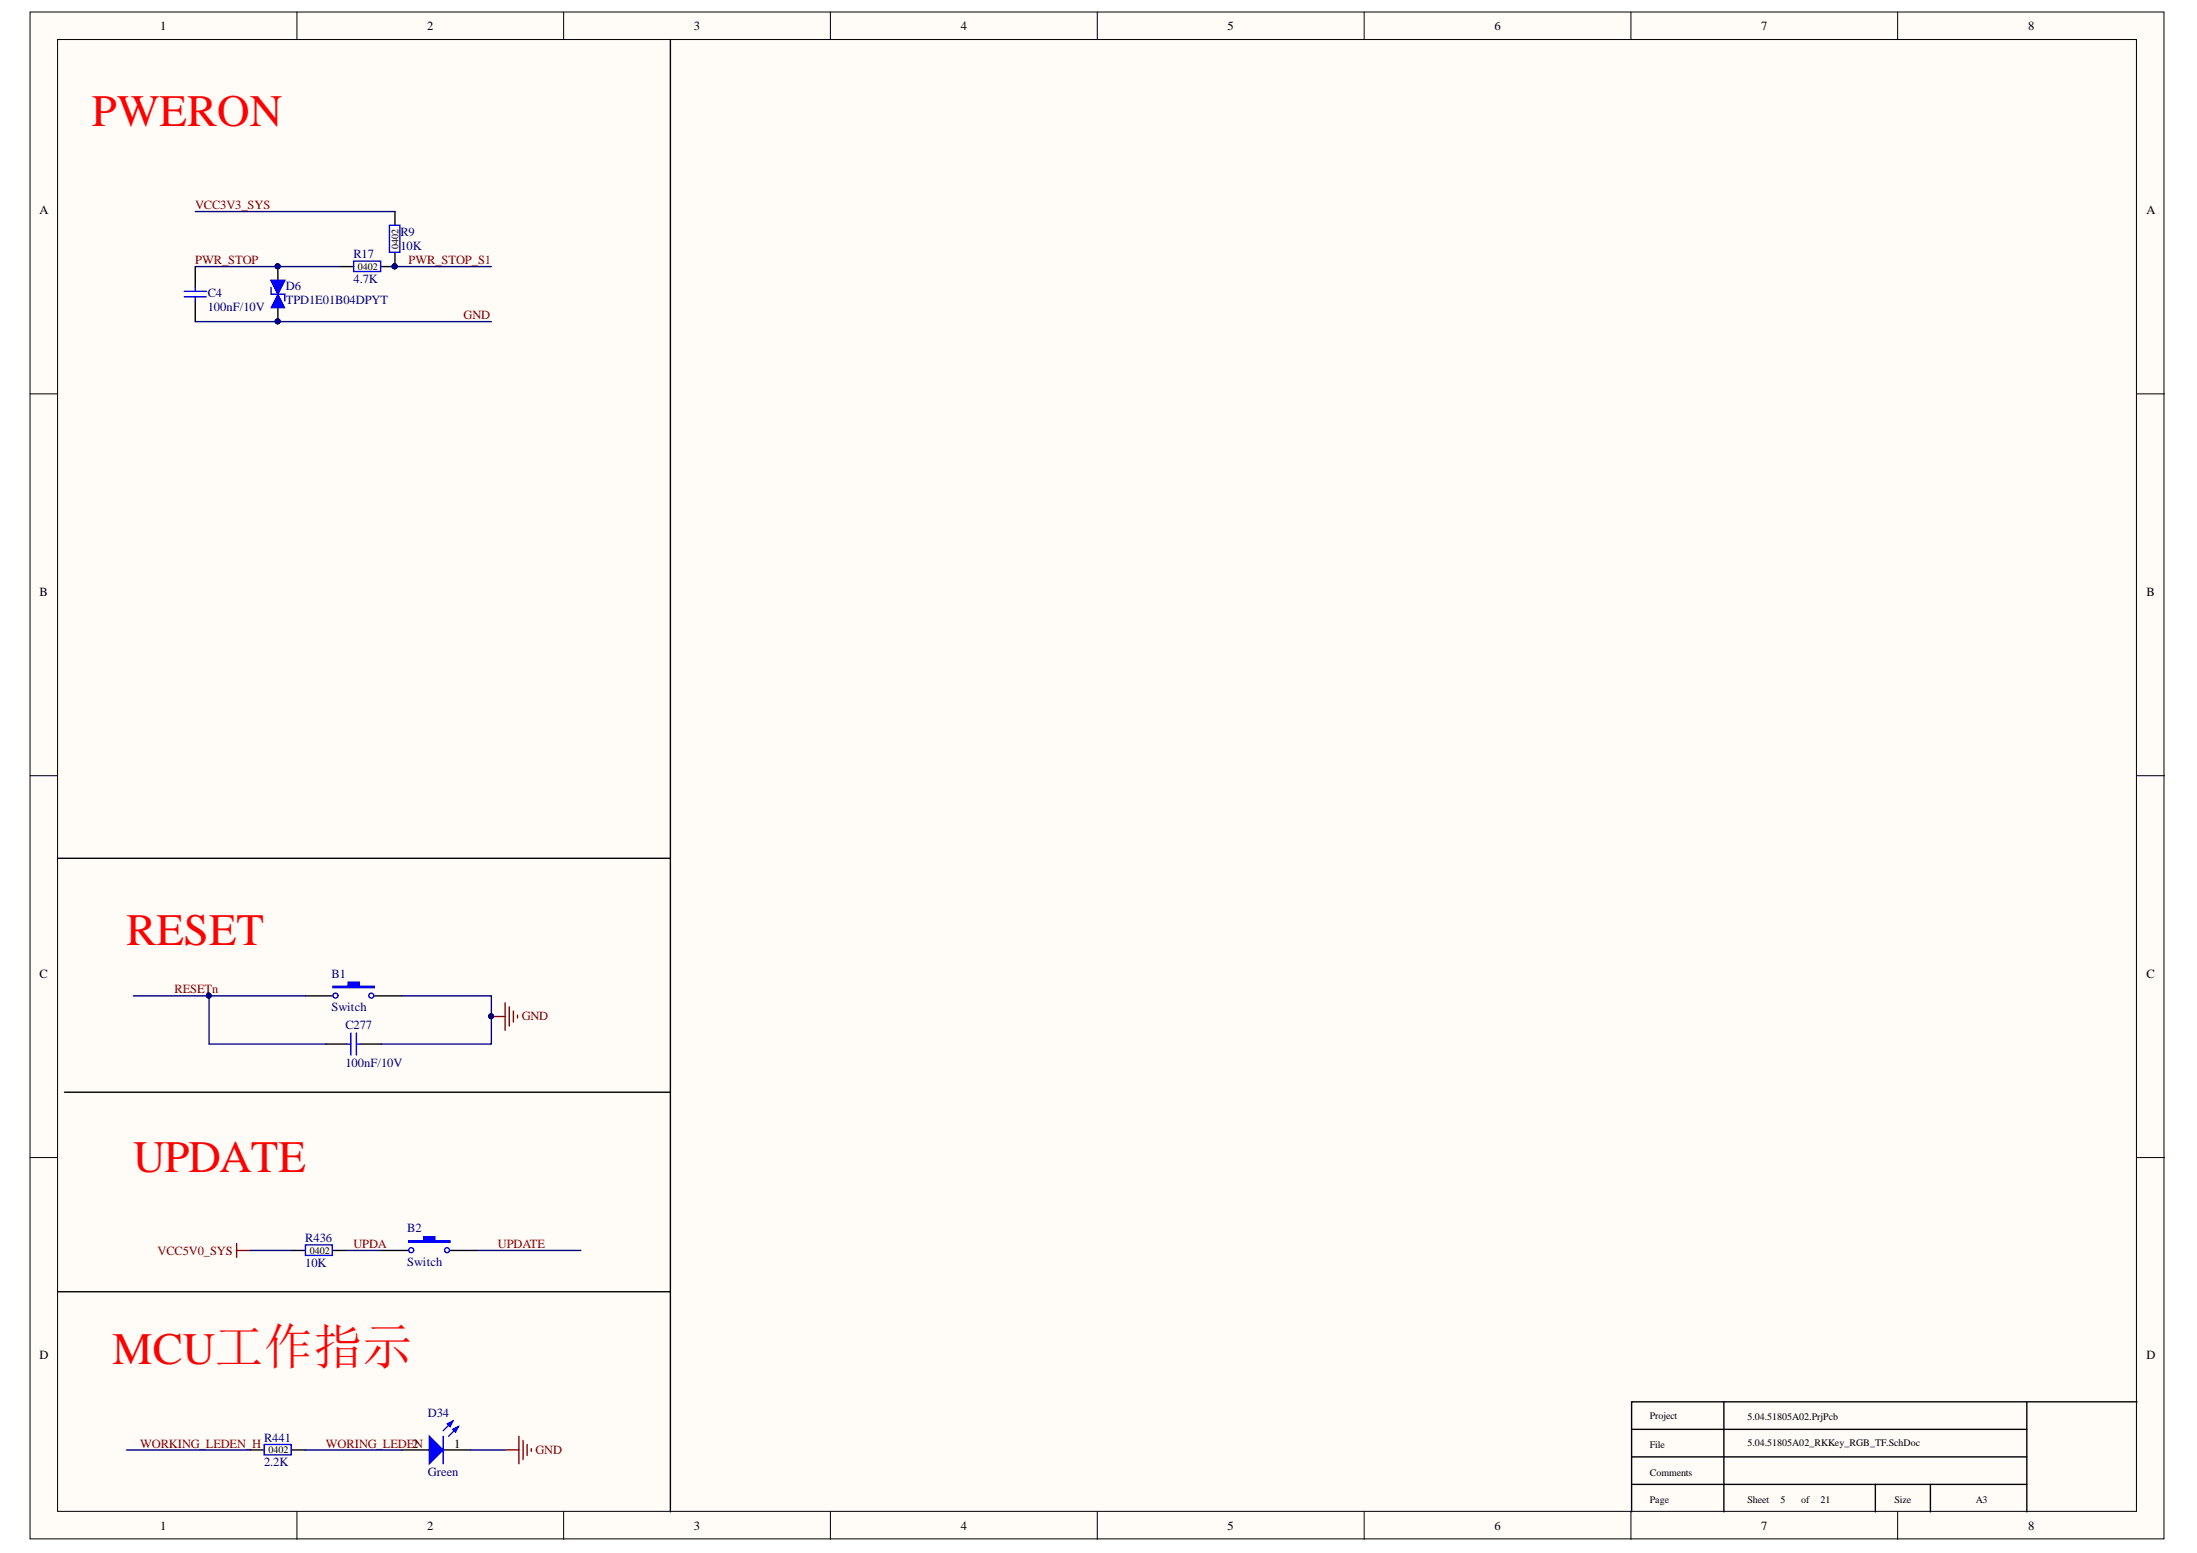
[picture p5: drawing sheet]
<svg xmlns="http://www.w3.org/2000/svg" width="297mm" height="210mm" viewBox="0 0 297 210" stroke-linecap="round" stroke-linejoin="round" font-family="sans-serif">
<defs><g id="words">
<g font-size="6.1" fill="#f00">
<text x="12.4" y="17.1">PWERON</text>
<text x="17.1" y="127.7">RESET</text>
<text x="18" y="158.4">UPDATE</text>
<text x="15.2" y="184.4">MCU工作指示</text>
</g>
<g font-size="1.7">
<text x="21.7" y="4.1">1</text>
<text x="57.8" y="4.1">2</text>
<text x="93.8" y="4.1">3</text>
<text x="129.9" y="4.1">4</text>
<text x="166" y="4.1">5</text>
<text x="202.1" y="4.1">6</text>
<text x="238.1" y="4.1">7</text>
<text x="274.2" y="4.1">8</text>
<text x="5.3" y="28.9">A</text>
<text x="290.2" y="28.9">A</text>
<text x="5.3" y="80.5">B</text>
<text x="290.2" y="80.5">B</text>
<text x="5.3" y="132.2">C</text>
<text x="290.2" y="132.2">C</text>
<text x="5.3" y="183.7">D</text>
<text x="290.2" y="183.7">D</text>
<text x="61.4" y="195.6">1</text>
<text x="21.7" y="206.8">1</text>
<text x="57.8" y="206.8">2</text>
<text x="93.8" y="206.8">3</text>
<text x="129.9" y="206.8">4</text>
<text x="166" y="206.8">5</text>
<text x="202.1" y="206.8">6</text>
<text x="238.1" y="206.8">7</text>
<text x="274.2" y="206.8">8</text>
</g>
<g font-size="1.7" fill="#800000">
<text x="26.4" y="28.2">VCC3V3_SYS</text>
<text x="26.4" y="35.7">PWR_STOP</text>
<text x="55.2" y="35.7">PWR_STOP_S1</text>
<text x="62.7" y="43.1">GND</text>
<text x="23.6" y="134.2">RESETn</text>
<text x="70.5" y="137.9">GND</text>
<text x="21.3" y="169.6">VCC5V0_SYS</text>
<text x="47.8" y="168.7">UPDA</text>
<text x="67.3" y="168.7">UPDATE</text>
<text x="18.9" y="195.6">WORKING_LEDEN_H</text>
<text x="44.1" y="195.6">WORING_LEDE2N</text>
<text x="72.4" y="196.6">GND</text>
</g>
<g font-size="1.7" fill="#000080">
<text x="47.8" y="34.9">R17</text>
<text x="54.1" y="31.9">R9</text>
<text x="54.1" y="33.8">10K</text>
<text x="28.1" y="40.1">C4</text>
<text x="38.7" y="39.2">D6</text>
<text x="38.7" y="41.1">TPD1E01B04DPYT</text>
<text x="47.8" y="38.3">4.7K</text>
<text x="28.1" y="42">100nF/10V</text>
<text x="44.8" y="132.2">B1</text>
<text x="44.8" y="136.7">Switch</text>
<text x="46.7" y="139.1">C277</text>
<text x="46.7" y="144.3">100nF/10V</text>
<text x="41.3" y="167.9">R436</text>
<text x="55.1" y="166.6">B2</text>
<text x="41.3" y="171.2">10K</text>
<text x="55.1" y="171.1">Switch</text>
<text x="57.9" y="191.5">D34</text>
<text x="35.7" y="194.9">R441</text>
<text x="35.7" y="198.2">2.2K</text>
<text x="57.9" y="199.5">Green</text>
</g>
<g font-size="1.4">
<text x="53.9" y="33.6" transform="rotate(-90 53.9 33.6)">0402</text>
<text x="48.4" y="36.5">0402</text>
<text x="41.9" y="169.4">0402</text>
<text x="223.1" y="191.8">Project</text>
<text x="236.2" y="191.9">5.04.51805A02.PrjPcb</text>
<text x="36.3" y="196.4">0402</text>
<text x="223.1" y="195.7">File</text>
<text x="236.2" y="195.5">5.04.51805A02_RKKey_RGB_TF.SchDoc</text>
<text x="223.1" y="203.2">Page</text>
<text x="223.1" y="199.4">Comments</text>
<text x="236.2" y="203.2">Sheet</text>
<text x="240.7" y="203.2">5</text>
<text x="243.5" y="203.2">of</text>
<text x="246.1" y="203.2">21</text>
<text x="256.1" y="203.2">Size</text>
<text x="267.1" y="203.2">A3</text>
</g>
</g></defs>
<g fill="#fffcf8" stroke="#000" stroke-width=".14">
<path d="M4.1 1.6h288.5v206.4h-288.5z"/>
<path d="M7.8 5.3h281.1v199h-281.1z"/>
</g>
<g fill="none" stroke="#000" stroke-width=".14">
<path d="M40.1 1.6v3.7M76.2 1.6v3.7M112.3 1.6v3.7M148.4 1.6v3.7M184.4 1.6v3.7M220.5 1.6v3.7M256.6 1.6v3.7M4.1 53.2h3.7M288.9 53.2h3.8M4.1 104.8h3.7M288.9 104.8h3.8M4.1 156.5h3.7"/>
<path d="M288.9 156.5h3.8M40.1 204.3v3.8M76.2 204.3v3.8M112.3 204.3v3.8M148.4 204.3v3.8M184.4 204.3v3.8M220.5 204.3v3.8M256.6 204.3v3.8"/>
</g>
<path d="M41.3 134.6h3.7M50.6 134.6h3.7M220.6 196.9h53.4M220.6 193.2h53.4M233.1 189.5v14.8M274 189.5v14.8M288.9 189.5h-68.3v14.8M220.6 200.6h53.4M253.6 200.6v3.7M261 200.6v3.7" fill="none" stroke="#000" stroke-width=".19"/>
<path d="M45 133.3h2.1v-.6h1.5v.6h2v.2h-5.6z" fill-rule="evenodd" fill="#00f"/>
<g fill="none" stroke="#00f" stroke-width=".19">
<path d="M45 133.3h2.1v-.6h1.5v.6h2v.2h-5.6zM47.4 139.6v3M48.2 139.6v3M46.9 141.1h.5M48.2 141.1h.5"/>
<circle cx="45.4" cy="134.6" r=".34"/>
<circle cx="50.2" cy="134.6" r=".33"/>
</g>
<path d="M44.1 141.1h2.8M48.7 141.1h2.8M51.5 169h3.8M60.8 169h3.8" fill="none" stroke="#000" stroke-width=".19"/>
<path d="M66.4 137.4h1.9M68.3 135.5v3.8M68.9 136.1v2.6M69.4 136.7v1.4M70 137.2v.4" fill="none" stroke="#800000" stroke-width=".19"/>
<circle cx="66.4" cy="137.4" r=".33" fill="#000080" stroke="#000080" stroke-width=".14"/>
<path d="M55.3 167.7h2v-.5h1.5v.5h2v.2h-5.5z" fill-rule="evenodd" fill="#00f"/>
<g fill="none" stroke="#00f" stroke-width=".19">
<path d="M41.3 168.3h3.6v1.4h-3.6zM55.3 167.7h2v-.5h1.5v.5h2v.2h-5.5zM35.7 195.2h3.7v1.4h-3.7z"/>
<circle cx="55.6" cy="169" r=".33"/>
<circle cx="60.4" cy="169" r=".33"/>
</g>
<path d="M39.4 169h1.9M45 169h1.9M33.9 196h1.8M39.4 196h1.9M54.3 196h3.8M59.9 196h3.7" fill="none" stroke="#000" stroke-width=".19"/>
<path d="M32 168.1v1.8M32 169h1.9" fill="none" stroke="#800000" stroke-width=".19"/>
<path d="M58.1 194.1l1.8 1.9-1.8 1.8z" fill="#00f"/>
<path d="M58.1 194.1l1.8 1.9-1.8 1.8zM61.2 192.1l-1.3 1.3M62 192.8l-1.3 1.3" fill="none" stroke="#00f" stroke-width=".19"/>
<path d="M61.2 193.2l.8-.4-.4 .8z" fill="#00f"/>
<path d="M61.2 193.2l.8-.4-.4 .8z" fill="none" stroke="#00f" stroke-width=".19"/>
<path d="M60.5 192.4l.7-.3-.4 .7z" fill="#00f"/>
<path d="M24.9 39.4h3M26.4 38.8v.6M47.8 35.3h3.7v1.4h-3.7zM52.7 30.5h1.4v3.6h-1.4zM24.9 40.1h3M26.4 40.1v.6M59.9 194.1v3.7M60.5 192.4l.7-.3-.4 .7z" fill="none" stroke="#00f" stroke-width=".19"/>
<path d="M68.3 196h1.9M70.2 194.1v3.7M70.7 194.7v2.6M71.3 195.2v1.5M71.8 195.8v.4" fill="none" stroke="#800000" stroke-width=".19"/>
<path d="M90.6 5.3v199M26.4 36v2.8M37.6 36v1.9M46 36h1.8M53.4 34.2v1.8h-1.9M53.4 28.6v1.9M26.4 40.7v2.8M37.6 41.6v1.9M7.8 116h82.8M8.7 147.6h81.9M7.8 174.6h82.8" fill="none" stroke="#000" stroke-width=".19"/>
<g fill="#000080" stroke="#000080" stroke-width=".14">
<circle cx="53.3" cy="36" r=".33"/>
<circle cx="37.5" cy="43.4" r=".33"/>
<circle cx="37.5" cy="36" r=".33"/>
</g>
<path d="M37.6 39.8h.1" fill="none" stroke="#00f" stroke-width=".14"/>
<path d="M36.6 37.9h1.9l-.9 1.9z" fill="#00f"/>
<path d="M36.6 37.9h1.9l-.9 1.9z" fill="none" stroke="#00f" stroke-width=".14"/>
<path d="M36.6 37.9h1.9l-.9 1.9zM36.6 38.8v1h1.9v.9" fill="none" stroke="#00f" stroke-width=".19"/>
<path d="M37.6 39.8l.9 1.8h-1.9z" fill="#00f"/>
<path d="M37.6 39.8l.9 1.8h-1.9z" fill="none" stroke="#00f" stroke-width=".14"/>
<g fill="#000080" stroke="#000080" stroke-width=".14">
<circle cx="37.5" cy="43.4" r=".33"/>
<circle cx="37.5" cy="36" r=".33"/>
<circle cx="28.2" cy="134.6" r=".33"/>
<circle cx="66.4" cy="137.4" r=".33"/>
<circle cx="53.3" cy="36" r=".33"/>
</g>
<g fill="none" stroke="#000080" stroke-width=".19">
<path d="M26.4 36h19.6M26.4 28.6h27M53.4 36h13M26.4 43.5h40M18 134.6h10.3M41.3 134.6h-13v6.5h15.8M54.3 134.6h12.1v6.5h-14.9M33.9 169h5.5M46.9 169h4.6M64.6 169h13.9M17.1 196h16.8M41.3 196h13"/>
<path d="M63.6 196h4.7"/>
</g>
<use href="#words"/>
</svg>
